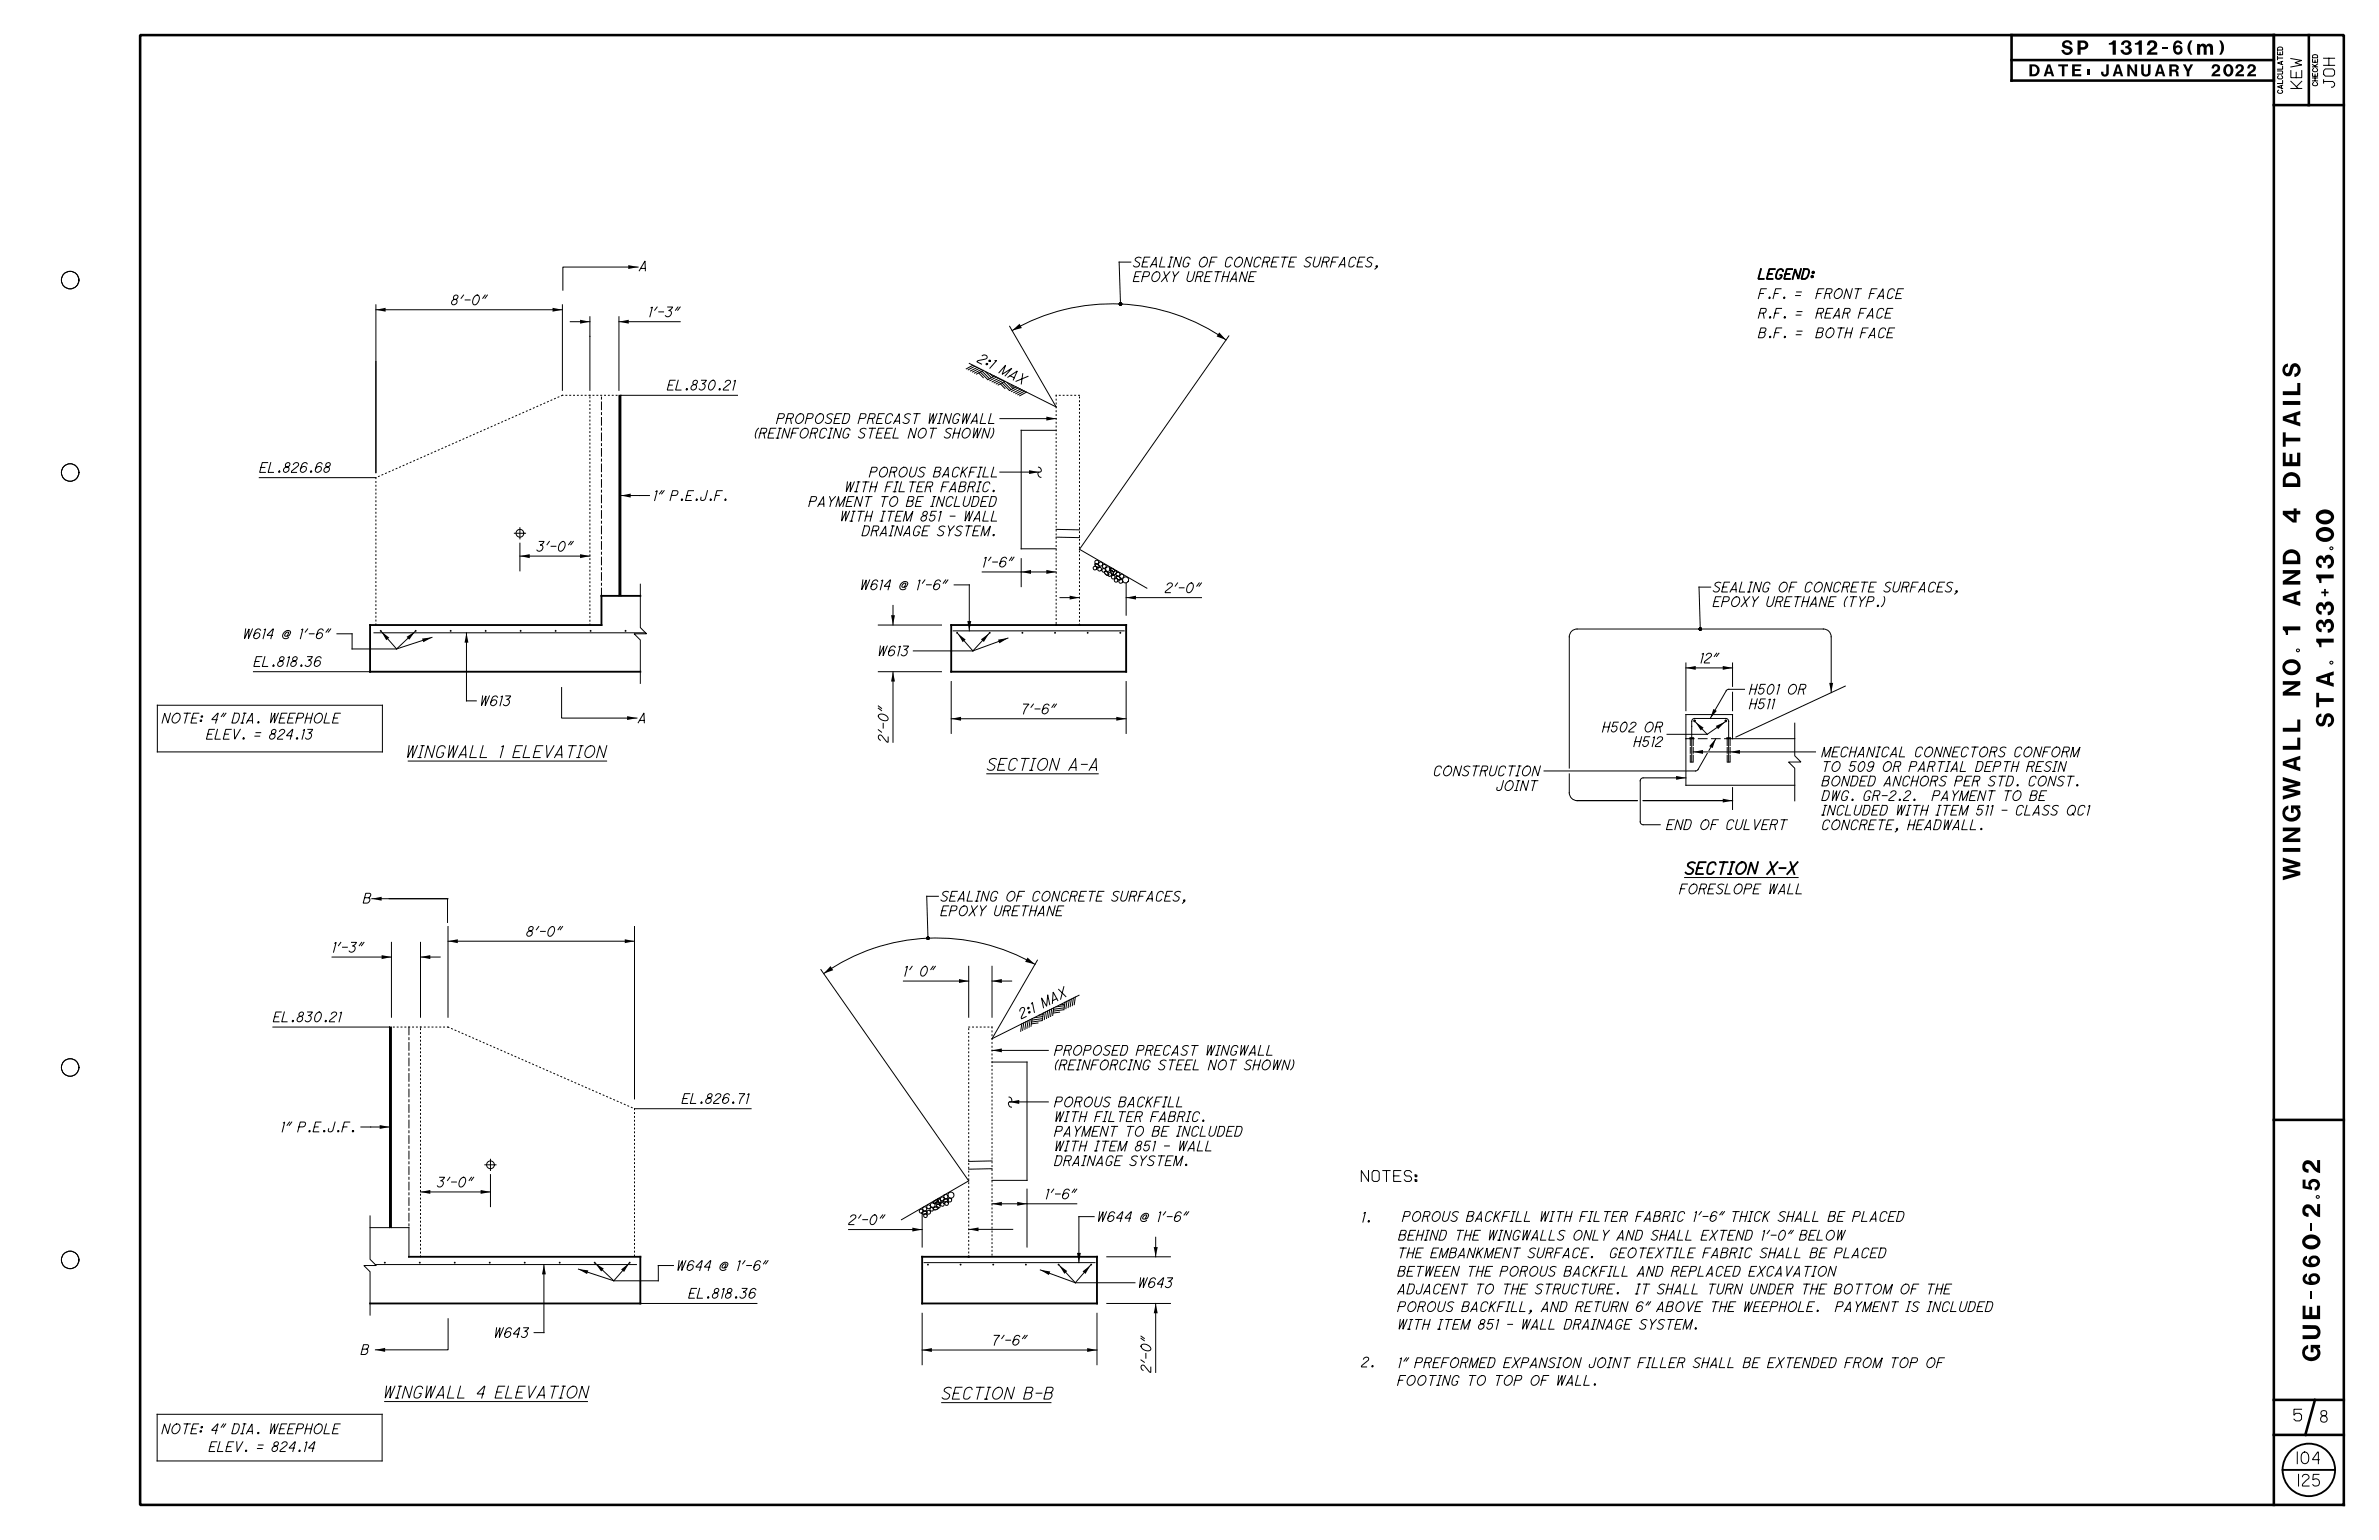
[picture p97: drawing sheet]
<svg xmlns="http://www.w3.org/2000/svg" width="864mm" height="559mm" viewBox="0 0 864 559" stroke-linecap="round" stroke-linejoin="round" font-family="sans-serif">
<defs><g id="words">
<g font-size="6.3">
<text x="847.2" y="242.2" transform="rotate(-90 847.2 242.2)">133+13.00</text>
<text x="835" y="336" transform="rotate(-90 835 336)">WINGWALL NO. 1 AND 4 DETAILS</text>
<text x="842.2" y="496.9" transform="rotate(-90 842.2 496.9)">GUE-660-2.52</text>
</g>
<text font-size="5.2" x="748.3" y="19.9">SP 1312-6(m)</text>
<g font-size="4.3">
<text x="736.7" y="27.7">DATE: JANUARY 2022</text>
<text x="145.8" y="274.9">WINGWALL 1 ELEVATION</text>
<text x="357" y="279.5">SECTION A-A</text>
<text x="610.5" y="317.2">SECTION X-X</text>
<text x="137.7" y="507.3">WINGWALL 4 ELEVATION</text>
<text x="340.6" y="507.7">SECTION B-B</text>
</g>
<g font-size="4.2">
<text x="832.7" y="515.6">5</text>
<text x="842.4" y="516">8</text>
<text x="833.9" y="531.1">104</text>
<text x="834.4" y="539.2">125</text>
</g>
<g font-size="4">
<text x="835.6" y="32.1" transform="rotate(-90 835.6 32.1)">KEW</text>
<text x="847.5" y="31.6" transform="rotate(-90 847.5 31.6)">JOH</text>
<text x="494.2" y="428.7">NOTES:</text>
</g>
<g font-size="3.6">
<text x="232.1" y="98.2">A</text>
<text x="411.4" y="96.9">SEALING OF CONCRETE SURFACES,</text>
<text x="638.3" y="101.2">LEGEND:</text>
<text x="411.4" y="102.2">EPOXY URETHANE</text>
<text x="163.7" y="110.6">8'-0&quot;</text>
<text x="638.3" y="108.3">F.F. =</text>
<text x="659.1" y="108.3">FRONT FACE</text>
<text x="235.4" y="114.9">1'-3&quot;</text>
<text x="638.3" y="115.4">R.F. =</text>
<text x="659.1" y="115.4">REAR FACE</text>
<text x="638.3" y="122.6">B.F. =</text>
<text x="659.1" y="122.6">BOTH FACE</text>
<text x="354.6" y="131.3" transform="rotate(27 354.6 131.3)">2 : 1 MA X</text>
<text x="242.2" y="141.5">EL.830.21</text>
<text x="281.9" y="153.7">PROPOSED PRECAST WINGWALL</text>
<text x="273.8" y="159">(REINFORCING STEEL NOT SHOWN)</text>
<text x="94.3" y="171.4">EL.826.68</text>
<text x="315.5" y="173.1">POROUS BACKFILL</text>
<text x="306.7" y="178.4">WITH FILTER FABRIC.</text>
<text x="237.1" y="181.6">1&quot; P.E.J.F.</text>
<text x="293.6" y="183.8">PAYMENT TO BE INCLUDED</text>
<text x="305" y="189.1">WITH ITEM 851 - WALL</text>
<text x="312.9" y="194.4">DRAINAGE SYSTEM.</text>
<text x="194.8" y="200">3'-0&quot;</text>
<text x="356.5" y="205.7">1'-6&quot;</text>
<text x="312.3" y="214">W614 @ 1'-6&quot;</text>
<text x="422.9" y="215.1">2'-0&quot;</text>
<text x="621.8" y="214.8">SEALING OF CONCRETE SURFACES,</text>
<text x="621.8" y="220.1">EPOXY URETHANE (TYP.)</text>
<text x="88.2" y="231.8">W614 @ 1'-6&quot;</text>
<text x="318.6" y="238">W613</text>
<text x="92.2" y="241.8">EL.818.36</text>
<text x="617" y="240.6">12&quot;</text>
<text x="635" y="251.9">H501 OR</text>
<text x="174.2" y="256.1">W613</text>
<text x="635" y="257.2">H511</text>
<text x="58.8" y="262.4">NOTE: 4&quot; DIA. WEEPHOLE</text>
<text x="231.7" y="262.3">A</text>
<text x="370.6" y="259">7'-6&quot;</text>
<text x="70.5" y="268.2">ELEV. = 824.13</text>
<text x="322.4" y="269.3" transform="rotate(-90 322.4 269.3)">2'-0&quot;</text>
<text x="581.7" y="265.6">H502 OR</text>
<text x="593.1" y="270.9">H512</text>
<text x="661.3" y="274.6">MECHANICAL CONNECTORS CONFORM</text>
<text x="520.4" y="281.5">CONSTRUCTION</text>
<text x="661.3" y="279.9">TO 509 OR PARTIAL DEPTH RESIN</text>
<text x="543.2" y="286.9">JOINT</text>
<text x="661.3" y="285.2">BONDED ANCHORS PER STD. CONST.</text>
<text x="661.3" y="290.5">DWG. GR-2.2.</text>
<text x="698.7" y="290.5">PAYMENT TO BE</text>
<text x="661.3" y="295.8">INCLUDED WITH ITEM 511 - CLASS QC1</text>
<text x="604.9" y="301">END OF CULVERT</text>
<text x="661.3" y="301.1">CONCRETE, HEADWALL.</text>
<text x="131.8" y="327.7">B</text>
<text x="341.5" y="327">SEALING OF CONCRETE SURFACES,</text>
<text x="609.7" y="324.3">FORESLOPE WALL</text>
<text x="341.5" y="332.3">EPOXY URETHANE</text>
<text x="191" y="339.7">8'-0&quot;</text>
<text x="120.5" y="345.5">1'-3&quot;</text>
<text x="327.9" y="354.2">1' 0&quot;</text>
<text x="99.2" y="370.8">EL.830.21</text>
<text x="370.8" y="369.7" transform="rotate(-27 370.8 369.7)">2 : 1 MA X</text>
<text x="382.8" y="382.9">PROPOSED PRECAST WINGWALL</text>
<text x="382.8" y="388.2">(REINFORCING STEEL NOT SHOWN)</text>
<text x="247.5" y="400.4">EL.826.71</text>
<text x="382.8" y="401.6">POROUS BACKFILL</text>
<text x="382.8" y="407">WITH FILTER FABRIC.</text>
<text x="101.9" y="410.7">1&quot; P.E.J.F.</text>
<text x="382.8" y="412.3">PAYMENT TO BE INCLUDED</text>
<text x="382.8" y="417.6">WITH ITEM 851 - WALL</text>
<text x="382.8" y="423">DRAINAGE SYSTEM.</text>
<text x="158.7" y="430.7">3'-0&quot;</text>
<text x="379.3" y="435">1'-6&quot;</text>
<text x="398.3" y="443.2">W644 @ 1'-6&quot;</text>
<text x="494.2" y="443.4">1.</text>
<text x="509.1" y="443.2">POROUS BACKFILL WITH FILTER FABRIC 1'-6&quot; THICK SHALL BE PLACED</text>
<text x="308" y="444.4">2'-0&quot;</text>
<text x="501.6" y="450">BEHIND THE WINGWALLS ONLY AND SHALL EXTEND 1'-0&quot; BELOW</text>
<text x="245.6" y="461">W644 @ 1'-6&quot;</text>
<text x="507.3" y="456.4">THE EMBANKMENT SURFACE.</text>
<text x="585.1" y="456.4">GEOTEXTILE FABRIC SHALL BE PLACED</text>
<text x="413.1" y="467.2">W643</text>
<text x="507.4" y="463.1">BETWEEN THE POROUS BACKFILL AND REPLACED EXCAVATION</text>
<text x="250" y="471.1">EL.818.36</text>
<text x="507.4" y="469.5">ADJACENT TO THE STRUCTURE.</text>
<text x="592.8" y="469.5">IT SHALL TURN UNDER THE BOTTOM OF THE</text>
<text x="507.4" y="475.9">POROUS BACKFILL, AND RETURN 6&quot; ABOVE THE WEEPHOLE.</text>
<text x="663.9" y="475.9">PAYMENT IS INCLUDED</text>
<text x="179.3" y="485.3">W643</text>
<text x="507.4" y="482.3">WITH ITEM 851 - WALL DRAINAGE SYSTEM.</text>
<text x="131" y="491.5">B</text>
<text x="360" y="488.1">7'-6&quot;</text>
<text x="417.8" y="498" transform="rotate(-90 417.8 498)">2'-0&quot;</text>
<text x="494.2" y="496">2.</text>
<text x="507.3" y="496.3">1&quot; PREFORMED EXPANSION JOINT FILLER SHALL BE EXTENDED FROM TOP OF</text>
<text x="507.3" y="502.7">FOOTING TO TOP OF WALL.</text>
<text x="58.8" y="520.2">NOTE: 4&quot; DIA. WEEPHOLE</text>
<text x="71.4" y="526.7">ELEV. = 824.14</text>
</g>
<g font-size="1.8">
<text x="828.6" y="33.9" transform="rotate(-90 828.6 33.9)">CALCULATED</text>
<text x="841.3" y="31.1" transform="rotate(-90 841.3 31.1)">CHECKED</text>
</g>
</g></defs>
<g fill="none" stroke="#000" stroke-width=".36">
<path d="M231.6 96.9h-27.3v8.4M410.5 95.1h-4.2l.5 15.2M136.5 112.4h67.7M136.5 110.6v60.9M204.2 110.6v31M207 116.7h7.1M214.1 114.9v26.7M224.7 114.9v26.7M224.7 116.7h22.2M366.5 118.4l16.9 29.3-31.5-15.8M367.4 119.9a72.3 72.3 0 0 1 77.7 3.4M353.2 132.5l-2.4 1.3"/>
<path d="M353.9 132.9l-2.4 1.3M354.7 133.3l-2.4 1.3M355.5 133.7l-2.5 1.3M363.7 138.9l2.7 2.7M446.1 121.9l-54.2 77.4 24.4 14.1M224.7 143.4v72.8M267.7 143.4h-42.3v72.8M363 151.9h20.4M368.9 140.4l-2.4 1.3M369.6 140.8l-2.4 1.3M370.4 141.1l-2.4 1.4M371.2 141.5l-2.5 1.4"/>
<path d="M371.9 141.9l-2.4 1.4M372.6 142.3l-2.4 1.3M383.4 156.1h-12.7v43h12.7M94.1 173.3h42.4M225.4 179.8h10.4M363 171.3h14.1M377 169.5a1 1 0 0 1 1 1.1 1 1 0 0 1-1.1 .9 1.28 1.28 0 0 0 1 1.7M186.7 193.5h4.1M188.7 191.5v4M188.7 197.1v10.1M383.4 192.1l8.5 .2M383.4 194.9l8.5 .2"/>
<path d="M188.7 201.8h25.4M232.4 212v15.7l2.3 2.3h-4.5l2.2 2.2v15.8M324.2 219.7v7.1M346.4 212.2h5.5v16.7M356.6 207.5h26.8M370.7 202.7v10.2M384.8 216.9h7.1M397.6 204.6a1.01 1.01 0 0 1 1 .3 1.01 1.01 0 0 1 .2 1.1l-1-.5zM401 207.4a.99 .99 0 0 1 1.1 .3 .99 .99 0 0 1 .1 1.1l-.8-.4zM402.9 206.3a1.16 1.16 0 0 1 1.6 1.1l-1-.2zM403.3 207a.94 .94 0 0 1 .6 1.5l-.6-.6zM404.6 207.3l.4-.2a.85 .85 0 0 1 .3 .9 .85 .85 0 0 1-.8 .6l-.4-.1v-.3z"/>
<path d="M405.2 209a1.02 1.02 0 0 1 1.1 .3 1.02 1.02 0 0 1 .2 1.1l-1-.5zM408.8 211.5v11.7M408.8 216.9h27.3M621 213h-4.2l.4 15.2M135.7 229.6h98.7M138.4 229.2l5.6 6.3 12.8-4.2M150.7 229.2l-6.7 6.3h-16.2v-5.5h-5.5M169.3 229.6v24.7h3.6M318.8 226.8h23M331.5 236.2h21.7M346 228.9h62.1M347.7 229.9l5.5 6.3"/>
<path d="M359 229.9l-5.8 6.3M365.9 231.5l-12.7 4.7M57.1 255.9h81.7v16.9h-81.7zM92 243.7h42.3M203.9 249.5v11.1h27.3M318.8 243.7h23M324.2 243.7v25.6M345.3 247.3v18.8M408.8 247.3v18.8M612 240.6v17.3M612 242.4h16.9M628.9 240.6v8.5"/>
<path d="M628.9 251.2v6.7M633.3 250.1h-5.7l-.8 .3-6 10.3M664.7 251.3v-20.2a2.83 2.83 0 0 0-2.8-2.9h-89.4a2.83 2.83 0 0 0-2.8 2.9v47.6M669.9 249l-39.7 18.4M148.2 276.2h72M345.3 260.8h63.5M605.2 266.5h14.5M612 268h2.9M613.4 268v-.3h1.4v.3M613.6 268v2.5M613.6 271.2v2.1M613.6 274v2.5"/>
<path d="M613.8 276.5h.7M614.1 263.5h.1M614.1 276.5v-14.7l.3-.8 .6-.3h11.6l.6 .3 .3 .6v14.9M614.6 268v2.5M614.6 271.2v2.1M614.6 274v2.5M614.6 272.8h44.5M615.5 262l4.2 4.5M616.5 268h3.2M619.8 273.4l-3.4 5.8-.9 .6h-55M621.3 268h3.2M622.9 268l-2.5 4.3"/>
<path d="M626 268h25.5M626.2 262l-6.5 4.5M626.8 268v-.3h1.4v.3M627 268v2.5M627 271.2v2.1M627 274v2.5M627.2 276.5h.7M628.1 268v2.5M628.1 271.2v2.1M628.1 274v2.5M628.9 268v-8.7h-16.9v25.6h39.5M651.5 262.4v11.8l2.3 2.3h-4.5l2.2 2.3v11.8"/>
<path d="M358.2 280.8h40.5M569.7 280.8v6.9a2.89 2.89 0 0 0 2.8 2.8h21.9M596.5 290.5h32.4M612 282.3h-15.5l-.9 .4-.2 .6 .1 15.2 .3 .6 .7 .2h6.2M628.9 285.8v7.9M611.5 318.4h41.2M135 326.1h27.5v8.6M141.3 326.1h21.3M162.6 336.2v32.9M230.3 336.2v62.5M340.6 325.2h-4.2l.5 15.2M120.5 347.3h21.6"/>
<path d="M142.1 341.9v27.2M152.6 347.3h7.2M152.6 341.9v27.2M162.6 341.5h67.7M298 351.8l53.6 76.7-24.4 14.1M327.9 356h23.7M351.6 350.6v18.5M360.1 350.6v18.5M360.1 356h7.1M375.7 349.9a71.5 71.5 0 0 0-76.7 3.4M376.6 348.4l-16.5 28.5 31.6-15.8M99.1 372.7h42.3v72.8"/>
<path d="M142.1 372.7v72.8M370.9 371.5l-.4 2.7M371.6 371.2l-.4 2.7M372.4 370.7l-.4 2.8M373.2 370.4l-.4 2.7M373.9 370l-.3 2.7M374.6 369.6l-.3 2.8M376.8 371.2l-2.4 .3M378.2 370.3l-3.7 .5M390.3 361.8l-.3 2.8M360.1 385.4h12.7v42.9h-12.7M360.1 381.1h20.4"/>
<path d="M366.3 398.1a.98 .98 0 0 1 1 1 .98 .98 0 0 1-1.1 .9 1.26 1.26 0 0 0 1 1.7M366.4 399.8h14.1M131 408.9h10.4M230.3 402.3h42.4M152.6 432.5h25.4M176 422.7h4.1M178 420.7v4M178 426.2v11.6M334.8 439.9l.6-.4a.61 .61 0 0 1 1.1 .3 .61 .61 0 0 1-.8 .7l-.5 .1a.39 .39 0 0 1-.5-.2 .39 .39 0 0 1 .1-.5zM338.9 438.3l.6-.4a.61 .61 0 0 1 1.1 .3 .61 .61 0 0 1-.8 .7l-.6 .1a.36 .36 0 0 1-.4-.3 .36 .36 0 0 1 .1-.4zM340.5 435.6v-.5a.85 .85 0 0 1 1 .2 .85 .85 0 0 1 .1 1l-.3 .3-.5-.4M340.5 435.6a1.05 1.05 0 0 0-1.1 .1 1.05 1.05 0 0 0-.5 1l.6-.1"/>
<path d="M340.5 435.6l.3 .6M340.5 435.6l-1 1M340.7 436.2l.5 .3a.98 .98 0 0 1-1.7 .1M340.7 436.2h-.9l-.3 .4M342.5 435.4l.6-.3a.61 .61 0 0 1 1 .2 .61 .61 0 0 1-.7 .8h-.6a.4 .4 0 0 1-.4-.2 .4 .4 0 0 1 .1-.5zM360.1 421.3l-8.5 .1M360.1 424.1l-8.5 .2M360.1 436.8h30.8M372.8 431.5v21M134.3 441.2v15.8l2.3 2.2h-4.5l2.2 2.3v15.7M134.3 445.5h14.1v10.5M136.2 458.9h94.8"/>
<path d="M197.4 458.9v24.7h-3.5M216.1 458.4l6.7 6.3h16.2v-5.5h5.5M228.4 458.4l-5.6 6.3-12.8-4.2M308 446.2h26.8M334.8 440.8v11.7M335.5 458.2h62M351.6 446.1h16M384.5 459.1l5.8 6.4M395.9 459.1l-5.6 6.4M397.2 441.5h-5.5v16.7M401.8 456h23.1M419.5 448.9v7.1"/>
<path d="M162.7 478.5v11.3h-26.4M232.4 473h42.4M334.8 476.5v18.7M377.6 460.8l12.7 4.7M390.3 465.5h21.7M398.2 476.5v18.7M401.8 473h23.1M419.5 473v25M334.8 489.9h63.4M57 513.2h81.7v16.9h-81.7zM139.6 508.6h73.7M341.8 509h39.7"/>
<circle cx="25.5" cy="101.6" r="3.2"/>
<circle cx="25.5" cy="171.5" r="3.2"/>
<circle cx="188.7" cy="193.5" r="1.41"/>
<circle cx="397.5" cy="206.1" r=".66"/>
<circle cx="398.2" cy="204" r=".74"/>
<circle cx="399.2" cy="206.5" r=".7"/>
<circle cx="399.5" cy="204.7" r=".77"/>
<circle cx="400.7" cy="207" r=".67"/>
<circle cx="400.9" cy="205.5" r=".71"/>
<circle cx="402.2" cy="206.5" r=".86"/>
<circle cx="402.8" cy="208.5" r=".7"/>
<circle cx="404.1" cy="209.4" r=".67"/>
<circle cx="405.2" cy="210.6" r=".67"/>
<circle cx="405.8" cy="208.4" r=".74"/>
<circle cx="406.8" cy="210.9" r=".7"/>
<circle cx="407.2" cy="209.1" r=".78"/>
<circle cx="408.6" cy="210.4" r="1.09"/>
<circle cx="25.5" cy="387.3" r="3.2"/>
<circle cx="178" cy="422.7" r="1.41"/>
<circle cx="334.4" cy="439.5" r=".74"/>
<circle cx="335.7" cy="438.6" r=".78"/>
<circle cx="337.1" cy="437.9" r=".71"/>
<circle cx="337.1" cy="439.9" r=".7"/>
<circle cx="338.2" cy="438.8" r=".66"/>
<circle cx="338.6" cy="437.2" r=".86"/>
<circle cx="340.6" cy="437.7" r=".7"/>
<circle cx="342.1" cy="435.1" r=".73"/>
<circle cx="342.1" cy="437" r=".67"/>
<circle cx="343.4" cy="434.2" r=".78"/>
<circle cx="343.6" cy="436.7" r=".67"/>
<circle cx="344.8" cy="435.5" r=".7"/>
<circle cx="345.2" cy="433.7" r="1.09"/>
<circle cx="25.5" cy="457.2" r="3.2"/>
<circle cx="335.9" cy="441.1" r=".65"/>
</g>
<path d="M50.9 12.7h799.9v533.4h-799.9zM838.1 12.7v25.4M730.2 21.8h95.2M825.4 29.2h-95.2v-16.5h95.2v533.4M825.4 38.1h25.4M825.4 406.4h25.4M825.4 508h25.4M840.4 508l-3.5 12.7M825.4 520.7h25.4" fill="none" stroke="#000" stroke-width=".93"/>
<g fill="none" stroke="#000" stroke-width=".68">
<path d="M232.4 216.2h-14.1v10.6h-84v16.9h98.1M345.3 226.8h63.5v16.9h-63.5zM148.4 456h84v17h-98.1M334.8 456h63.4v17h-63.4zM828.6 533.4h19.1"/>
<circle cx="838.1" cy="533.4" r="9.5"/>
</g>
<g fill="#000">
<path d="M228.1 96.2l3.5 .7-3.5 .7zM136.5 112.4l3.5-.7v1.4zM200.6 111.7l3.6 .7-3.6 .7zM210.6 116l3.5 .7-3.5 .7zM224.7 116.7l3.5-.7v1.4zM367.4 119.9l2.7-2.4 .8 1.5zM442.6 120.6l2.5 2.7-3.5-1.2zM224.7 143.4h.7v72.8h-.7zM379.8 151.2l3.6 .7-3.6 .7zM373.6 170.6l3.5 .7-3.5 .7zM225.4 179.8l3.6-.7v1.5zM188.7 201.8l3.6-.7v1.4z"/>
<path d="M210.6 201.1l3.5 .7-3.5 .7zM370.7 207.5l3.6-.7v1.4zM379.8 206.8l3.6 .7-3.6 .7zM388.3 216.1l3.6 .8-3.6 .7zM408.8 216.9l3.6-.8v1.5zM138.4 229.2l2.9 2.2-1.1 .9zM147.6 231.1l3.1-1.9-2.1 2.9zM153.2 231.7l3.6-.4-3.1 1.7zM169.3 229.6l.7 3.6h-1.4zM323.5 223.2h1.4l-.7 3.6zM347.7 229.9l2.9 2.2-1.1 .9zM351.2 225.4h1.4l-.7 3.5z"/>
<path d="M356.1 232l2.9-2.1-1.8 3zM362.3 232.1l3.6-.6-3.1 1.9zM227.6 259.9l3.6 .7-3.6 .7zM324.2 243.7l.7 3.6h-1.4zM612 242.4l3.6-.7v1.4zM622 257.2l1.2 .8-2.4 2.7zM625.4 241.7l3.5 .7-3.5 .7zM664 247.8h1.4l-.7 3.5zM345.3 260.8l3.6-.7v1.4zM405.2 260.1l3.6 .7-3.6 .7zM613.4 267.7h1.4v.3h-1.4zM615.5 262l2.9 2.1-1 .9z"/>
<path d="M614.6 272.8l3.6-.7v1.4zM622.9 268l-1.2 3.5-1.2-.7zM622.9 263.4l3.3-1.4-2.5 2.6zM626.8 267.7h1.4v.3h-1.4zM628.1 272.8l3.5-.7v1.4zM608.4 281.6l3.6 .7-3.6 .7zM625.4 289.8l3.5 .7-3.5 .7zM135 326.1l3.5-.7v1.4zM138.5 346.6l3.6 .7-3.6 .7zM152.6 347.3l3.6-.7v1.4zM162.6 341.5l3.6-.7v1.4zM226.8 340.8l3.5 .7-3.5 .7z"/>
<path d="M301.5 350.6l1 1.4-3.5 1.3zM348.1 355.2l3.5 .8-3.5 .7zM360.1 356l3.6-.8v1.5zM373 347.5l2.7 2.4-3.6-.9zM141.4 372.7h.7v72.8h-.7zM360.1 381.1l3.6-.7v1.4zM137.8 408.2l3.6 .7-3.6 .7zM366.4 399.8l3.6-.7v1.5zM152.6 432.5l3.6-.7v1.4zM174.5 431.8l3.5 .7-3.5 .7zM360.1 436.8l3.6-.7v1.4zM369.3 436.1l3.5 .7-3.5 .7z"/>
<path d="M331.2 445.5l3.6 .7-3.6 .7zM351.6 446.1l3.6-.7v1.4zM390.9 454.6h1.5l-.7 3.6zM418.8 452.5h1.5l-.8 3.5zM197.4 458.9l.8 3.5h-1.5zM210 460.5l3.6 .5-.5 1.3zM216.1 458.4l3.1 1.9-1 1.1zM225.5 460.6l2.9-2.2-1.8 3.1zM377.6 460.8l3.6 .6-.4 1.3zM384.5 459.1l2.9 2.1-1 1zM393 461.3l2.9-2.2-1.8 3.1zM419.5 473l.8 3.5h-1.5z"/>
<path d="M136.3 489.8l3.5-.7v1.4zM334.8 489.9l3.5-.7v1.4zM394.7 489.2l3.5 .7-3.5 .7z"/>
<path d="M807.8 23.7a2.24 2.24 0 0 0-.6 2.7 2.24 2.24 0 0 0 2.4 1.3 2.28 2.28 0 0 0 1.1-2.7 2.28 2.28 0 0 0-2.3-1.6zM808.5 24.2a1.16 1.16 0 0 1 1.2 .5 1.16 1.16 0 0 1 0 1.3 .87 .87 0 0 1-1 1 .87 .87 0 0 1-.7-1.2z" fill-rule="evenodd"/>
<path d="M398.3 205.6l.3-.1v.3h-.3z" fill-rule="evenodd"/>
<path d="M840.8 251.4h1.1v1.9h5.3v1.4h-5.3v1.9h-1.1z" fill-rule="evenodd"/>
<path d="M840.8 245.7v1.5l6.4 2v-1.3l-1.4-.4v-2.2l1.4-.4v-1.3zM842 246.4l2.8-.8v1.6z" fill-rule="evenodd"/>
<path d="M841.5 259.3l1.1-.4 .1 1.2a1.09 1.09 0 0 0-1.1 1.1 1.09 1.09 0 0 0 1.2 1.1l.6-1.7a1.97 1.97 0 0 1 2.3-1.7 1.97 1.97 0 0 1 1.6 2.4l-.4 1.3-1 1-.9 .2v-1.2a1.26 1.26 0 0 0 1.2-1.2 1.26 1.26 0 0 0-1.1-1.3l-.5 .6a3.6 3.6 0 0 1-1.1 2.7 2.2 2.2 0 0 1-2.5-.8 2.2 2.2 0 0 1 0-2.6z" fill-rule="evenodd"/>
<path d="M342.7 433.4l.2 .1v.2h-.3z" fill-rule="evenodd"/>
<circle cx="406.7" cy="110.3" r=".63"/>
<circle cx="406.8" cy="110.3" r=".64"/>
<circle cx="138.2" cy="228.9" r=".34"/>
<circle cx="150.9" cy="228.9" r=".34"/>
<circle cx="163.6" cy="228.9" r=".34"/>
<circle cx="176.3" cy="228.9" r=".34"/>
<circle cx="189" cy="228.9" r=".34"/>
<circle cx="201.7" cy="228.9" r=".34"/>
<circle cx="214.4" cy="228.9" r=".34"/>
<circle cx="227.1" cy="228.9" r=".35"/>
<circle cx="347.4" cy="229.6" r=".34"/>
<circle cx="359.3" cy="229.6" r=".34"/>
<circle cx="371.1" cy="229.6" r=".34"/>
<circle cx="383" cy="229.6" r=".34"/>
<circle cx="394.8" cy="229.6" r=".34"/>
<circle cx="406.7" cy="229.6" r=".35"/>
<circle cx="617.2" cy="228.2" r=".64"/>
<circle cx="615.1" cy="261.6" r=".5"/>
<circle cx="626.5" cy="261.6" r=".5"/>
<circle cx="336.9" cy="340.4" r=".64"/>
<circle cx="139.7" cy="458.2" r=".34"/>
<circle cx="152.4" cy="458.2" r=".34"/>
<circle cx="165.1" cy="458.2" r=".34"/>
<circle cx="177.8" cy="458.2" r=".34"/>
<circle cx="190.5" cy="458.2" r=".34"/>
<circle cx="203.2" cy="458.2" r=".34"/>
<circle cx="215.9" cy="458.2" r=".34"/>
<circle cx="228.6" cy="458.2" r=".34"/>
<circle cx="336.9" cy="458.9" r=".34"/>
<circle cx="348.7" cy="458.9" r=".34"/>
<circle cx="360.6" cy="458.9" r=".34"/>
<circle cx="372.4" cy="458.9" r=".34"/>
<circle cx="384.3" cy="458.9" r=".34"/>
<circle cx="396.1" cy="458.9" r=".33"/>
</g>
<g fill="none" stroke="#000" stroke-width=".36" stroke-dasharray=".3 1.1">
<path d="M204.2 143.4l-67.7 29.9M214.1 143.4h-9.9M225.4 143.4h-11.3M383.4 143.4v83.4M391.9 143.4h-8.5M136.5 173.3v53.5M214.1 226.8v-83.4M391.9 226.8v-83.4M141.4 372.7h11.2M152.6 372.7h10M162.6 372.7l67.7 29.6M351.6 372.7h8.5"/>
<path d="M360.1 372.7v83.3M230.3 402.3v53.7M152.6 456v-83.3M351.6 456v-83.3"/>
</g>
<path d="M218.3 216.2v-72.8M148.4 372.7v72.8" fill="none" stroke="#000" stroke-width=".36" stroke-dasharray="2.8 1.1 .7 1.1"/>
<use href="#words"/>
</svg>
